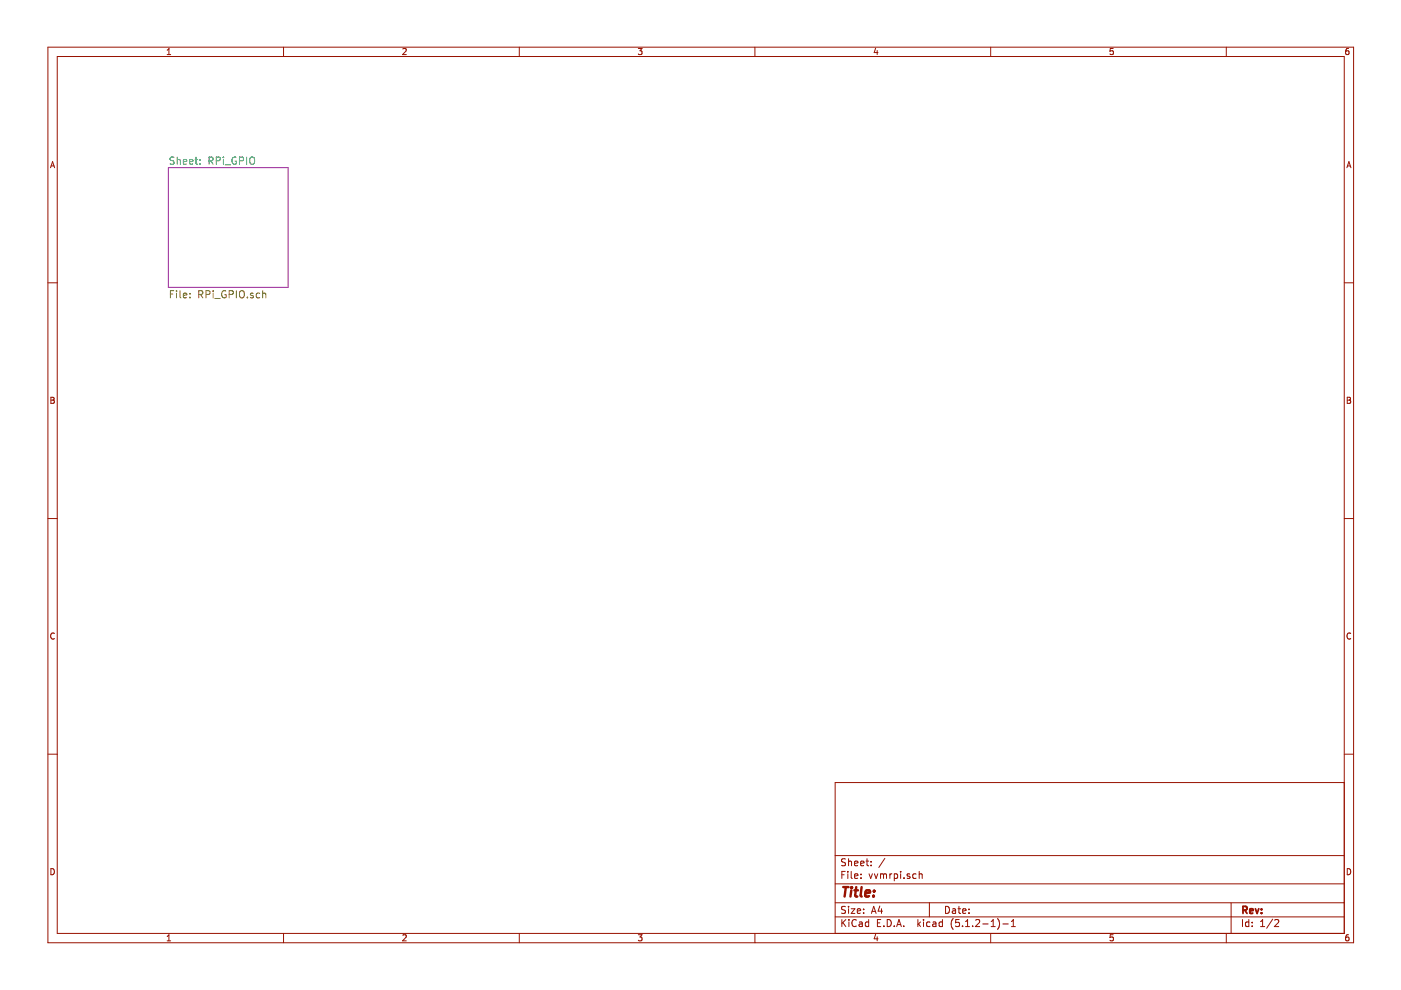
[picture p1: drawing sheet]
<svg xmlns="http://www.w3.org/2000/svg" width="297mm" height="210mm" viewBox="0 0 297 210" stroke-linecap="round" stroke-linejoin="round" font-family="sans-serif">
<path d="M35.7 35.5h25.4v25.4h-25.4z" fill="none" stroke="#982296" stroke-width=".21"/>
<g fill="none" stroke="#009596" stroke-width=".21">
<path d="M36.9 33.4l-.6-.1-.2 .1v.5l.7 .3 .1 .3-.3 .3h-.5M37.6 33.3v1.5M37.6 33.9l.2-.1 .4 .1v.9M38.9 34.3l.7-.1-.1-.3-.4-.1-.2 .2v.8h.6M40.2 34.3l.7-.1-.1-.3-.4-.1-.2 .2 .1 .8h.5M41.4 33.8h.5M41.6 33.3v1.3l.3 .2M42.4 34.7v.1M42.4 33.9v.1M44.3 34.1l.7-.1 .2-.2-.1-.4-.8-.1v1.5M44.7 34.1l.5 .7M45.8 34.1l.8-.1 .1-.2-.1-.4-.8-.1v1.5"/>
<path d="M47.4 33.3v.1M47.4 33.8v1M47.7 35h1.2M50 33.4a.71 .71 0 0 0-.8 .7 .71 .71 0 0 0 .8 .7l.1-.6h-.3M50.8 34.1l.7-.1 .1-.2v-.4l-.8-.1v1.5M52.3 33.3v1.5M53 33.5l.3-.2a.53 .53 0 0 1 .7 .5v.5a.51 .51 0 0 1-.5 .5 .51 .51 0 0 1-.5-.5z"/>
</g>
<g fill="none" stroke="#969400" stroke-width=".21">
<path d="M36.1 62.3h.5M36.8 61.6h-.7v1.6M37.4 61.6v.2M37.4 62.1v1.1M38.2 61.6v1.3l.2 .3M38.9 62.7l.7-.2-.1-.3-.4-.1-.2 .2v.8h.6M40.3 63v.2M40.3 62.2v.1M42.1 62.4l.8-.1 .1-.2-.1-.3-.8-.2v1.6M42.5 62.4l.5 .8M43.7 62.4l.7-.1 .1-.2v-.3l-.8-.2v1.6M45.2 61.6v.2"/>
<path d="M45.2 62.1v1.1M45.5 63.3h1.2M47.9 61.7a.71 .71 0 0 0-.9 .7 .71 .71 0 0 0 .9 .7l.1-.6h-.3M48.6 62.4l.7-.1 .2-.2-.1-.3-.8-.2v1.6M50.1 61.6v1.6M50.9 61.8l.2-.2a.53 .53 0 0 1 .7 .5v.6a.51 .51 0 0 1-.8 .4 1.14 1.14 0 0 1-.1-1.3zM52.4 63v.2M53.7 62.2l-.4-.1-.2 .2 .1 .3 .5 .1v.4h-.6M55.1 62.2l-.5-.1-.3 .3 .2 .7h.6M55.7 62.3l.2-.2 .4 .1 .1 1M55.7 61.6v1.6"/>
</g>
<g fill="none" stroke="#981200" stroke-width=".21">
<path d="M10.2 10h276.8v189.9h-276.8zM12.1 12h272.9v185.9h-272.9zM35.4 11.6h.8M35.4 10.6l.4-.3v1.3M60.1 10v2M85.4 10.4l.5-.1 .2 .3-.8 1h.8M110.1 10v2M135.3 10.3h.8l-.4 .5 .4 .1v.5l-.2 .2-.6-.2M160.1 10v2M185.6 10.2l-.3 .9h.9M186 10.7v.9M210 10v2"/>
<path d="M236 10.3h-.6l-.1 .6 .7-.1v.6l-.2 .2-.5-.2M260 10v2M285.9 10.3h-.4l-.1 .3-.1 .7 .2 .3 .5-.2-.1-.6h-.4l-.2 .2M10.7 35.6l.4-1.3 .5 1.3M10.8 35.2h.7M285.6 35.6l.4-1.3 .4 1.3M285.7 35.2h.6M10.2 60h1.9M285 60h2M10.8 84.2h.4l.3 .3-.3 .3 .3 .3-.2 .4h-.5zM10.8 84.8h.4M285.6 84.2h.5l.2 .3-.2 .3 .3 .3-.2 .4h-.6z"/>
<path d="M285.6 84.8h.5M10.2 109.9h1.9M285 109.9h2M11.5 134.3a.58 .58 0 0 0-.8 .5 .58 .58 0 0 0 .8 .6M286.4 134.3a.58 .58 0 0 0-.8 .5 .58 .58 0 0 0 .8 .6M10.2 159.9h1.9M285 159.9h2M285 165.9h-107.9v32M10.8 184.2a.65 .65 0 0 1 .7 .6 .65 .65 0 0 1-.7 .7zM35.4 198.5l.4-.3v1.3M35.4 199.5h.8M60.1 197.9v2"/>
<path d="M85.4 198.3l.5-.1 .2 .3-.8 1h.8M110.1 197.9v2M135.3 198.2h.8l-.4 .5 .4 .1v.6l-.2 .1-.6-.1M160.1 197.9v2M177.1 194.4h107.9M177.1 191.4h107.9M177.1 187.4h107.9M177.1 181.4h107.9M178.5 185.5h.5M178.5 195v1.5M178.7 195.6l.6 .9M179.2 184.8h-.7v1.5"/>
<path d="M179.3 192.2h-.6l-.3 .2 .1 .4 .7 .3v.4l-.2 .2-.6-.1M179.3 182.1h-.6l-.3 .2 .1 .4 .7 .3v.4l-.2 .2-.6-.1M179.3 195l-.8 .8M179.8 184.8v.1M179.8 185.3v1M179.9 182.1v1.5M179.9 192.2v.1M179.9 192.7v1M179.9 182.7l.2-.1h.4v1M180 195v.1M180 195.5v1M180.5 192.7h.8l-.8 1h.8"/>
<path d="M180.5 184.8v1.3l.2 .2M181.2 185.8l.7-.2-.1-.3h-.4l-.2 .2 .1 .7h.5M181.2 183.1l.7-.2-.1-.3h-.4l-.2 .2 .1 .7h.5M181.5 195.1a.59 .59 0 0 0-.7 0 .59 .59 0 0 0-.2 .7 .56 .56 0 0 0 .3 .6 .56 .56 0 0 0 .6-.1M181.8 193.2l.7-.2-.1-.2-.4-.1-.2 .2v.7h.6M182.2 195.5h.6v1M182.5 183.1l.7-.2-.1-.3h-.4l-.2 .2 .1 .7h.5M182.6 186.1v.2M182.6 185.3v.2M182.8 195.8l-.5 .1-.2 .2 .2 .4 .5-.1M183.1 193.5v.2M183.1 192.8v.1"/>
<path d="M183.6 182.6h.6M183.8 182.1v1.3l.4 .2M184.2 195.5h-.5l-.2 .2v.6l.2 .2 .5-.1M184.2 195v1.5M184.3 185.3l.3 1 .4-1M184.7 183.4v.2M184.7 182.6v.2M184.8 193.7l.4-1.5 .5 1.5M184.9 193.2h.7M185.4 185.3l.3 1 .4-1M185.6 198.1l-.3 .9h.9M186 198.6v.9"/>
<path d="M186 195.7h.5M186.5 192.1l-.3 1.1h.9M186.7 185.4l.4-.1 .2 .2M186.7 185.3v1M186.7 195h-.7v1.5h.7M186.9 192.7v1M187.3 185.5l.2-.2h.4l.1 1M187.3 185.5v.8M187.4 196.3v.2M187.6 182l-1.3 1.9M188.1 195a.76 .76 0 0 1 .9 .7 .76 .76 0 0 1-.9 .8zM188.7 185.3v1"/>
<path d="M189.1 185.3l-.4 .2M189.6 185.3h.4l.3 .2-.1 .6-.2 .2-.4-.1M189.6 196.3v.2M189.6 185.3v1.5M190.1 196.5l.5-1.5 .5 1.5M190.2 196h.8M191 184.8v.1M191 185.3v1M191.6 196.3v.2M191.7 186.1v.2M192.9 185.3h-.4l-.2 .2 .1 .2 .5 .1v.4h-.6M194.2 185.3h-.4l-.3 .2 .1 .6 .2 .2 .4-.1"/>
<path d="M194.6 195v1.5M194.7 195.9l.5 .6M194.9 185.4l.2-.1h.3l.1 1M194.9 184.8v1.5M195.2 195.5l-.6 .5M195.8 195v.1M195.8 195.5v1M197 191.4v3M197.2 195.5h-.5l-.2 .2v.6l.2 .2 .5-.1M197.8 195.5h.6v1M198.4 195.8l-.7 .3 .3 .4 .4-.1M199.8 195.5h-.4l-.3 .2 .1 .6 .2 .2 .4-.1"/>
<path d="M199.8 195v1.5M200.5 192.2a.75 .75 0 0 1 .8 .7 .75 .75 0 0 1-.8 .8zM202 192.8h.5l.1 .9M202.1 194.8a1.71 1.71 0 0 0 0 2.2M202.6 193l-.5 .1-.2 .2 .2 .4 .5-.1M203.1 192.7h.6M203.3 192.2v1.3l.4 .2M203.4 195h-.7l-.1 .7 .7-.1 .1 .2v.5l-.2 .2-.6-.2M204.1 196.3v.2M204.1 193.2l.7-.2-.1-.2-.4-.1-.2 .2 .1 .7h.5M204.7 196.5h.9M204.7 195.4l.4-.4v1.5"/>
<path d="M205.4 193.5v.2M205.4 192.8v.1M206.2 196.3v.2M206.9 195.1l.5-.1 .3 .1v.3l-.9 1.1h.9M208.4 195.9h1.1M210 197.9v2M210.1 196.5h.9M210.1 195.4l.5-.4v1.5M211.5 194.8a1.71 1.71 0 0 1 0 2.2M212.6 195.9h1.2M214.4 196.5h.9M214.4 195.4l.4-.4v1.5"/>
<path d="M236 198.2h-.6l-.1 .6 .7-.1v.7l-.2 .1-.5-.1M260 197.9v2M261 191.4v6.5M263.4 195v1.5M264.8 195.5h-.5l-.2 .2 .1 .7h.6M264.8 195v1.5M265.5 196.3v.2M265.5 195.5v.2M267.3 196.5h.8M267.3 195.4l.4-.4v1.5M269.8 194.9l-1.2 1.9M270.3 195.1l.5-.1 .3 .4-.9 1.1h.9"/>
<path d="M285.6 184.2a.65 .65 0 0 1 .8 .6 .65 .65 0 0 1-.8 .7zM285.9 198.2h-.4l-.1 .3-.1 .7 .2 .3 .5-.1-.1-.7h-.4l-.2 .2"/>
</g>
<path d="M263.5 193l.7-.1 .2-.2-.1-.4-.2-.1h-.6v1.5M263.9 193l.5 .7M265 193.2l.7-.2-.1-.2-.4-.1-.2 .2v.7h.6M266.2 192.7l.3 1 .4-1M267.5 193.5v.2M267.5 192.8v.1" fill="none" stroke="#981200" stroke-width=".38"/>
<path d="M178.8 188.1h1.1M179.3 188.1l-.2 2M180.5 188.8l-.2 1.3M180.6 188.1l-.1 .2M180.6 188.1l.1 .1-.2 .1M181.2 188.8h.7M181.5 188.1l-.2 1.7 .1 .2 .4 .1M182.7 188.1l-.2 1.7 .2 .3M183.5 189.4l1-.2-.1-.4h-.6l-.3 .2v1h.8M185.2 189.9v.2M185.3 188.8l.1 .1-.1 .1M185.3 188.8v.2" fill="none" stroke="#981200" stroke-width=".51"/>
</svg>
